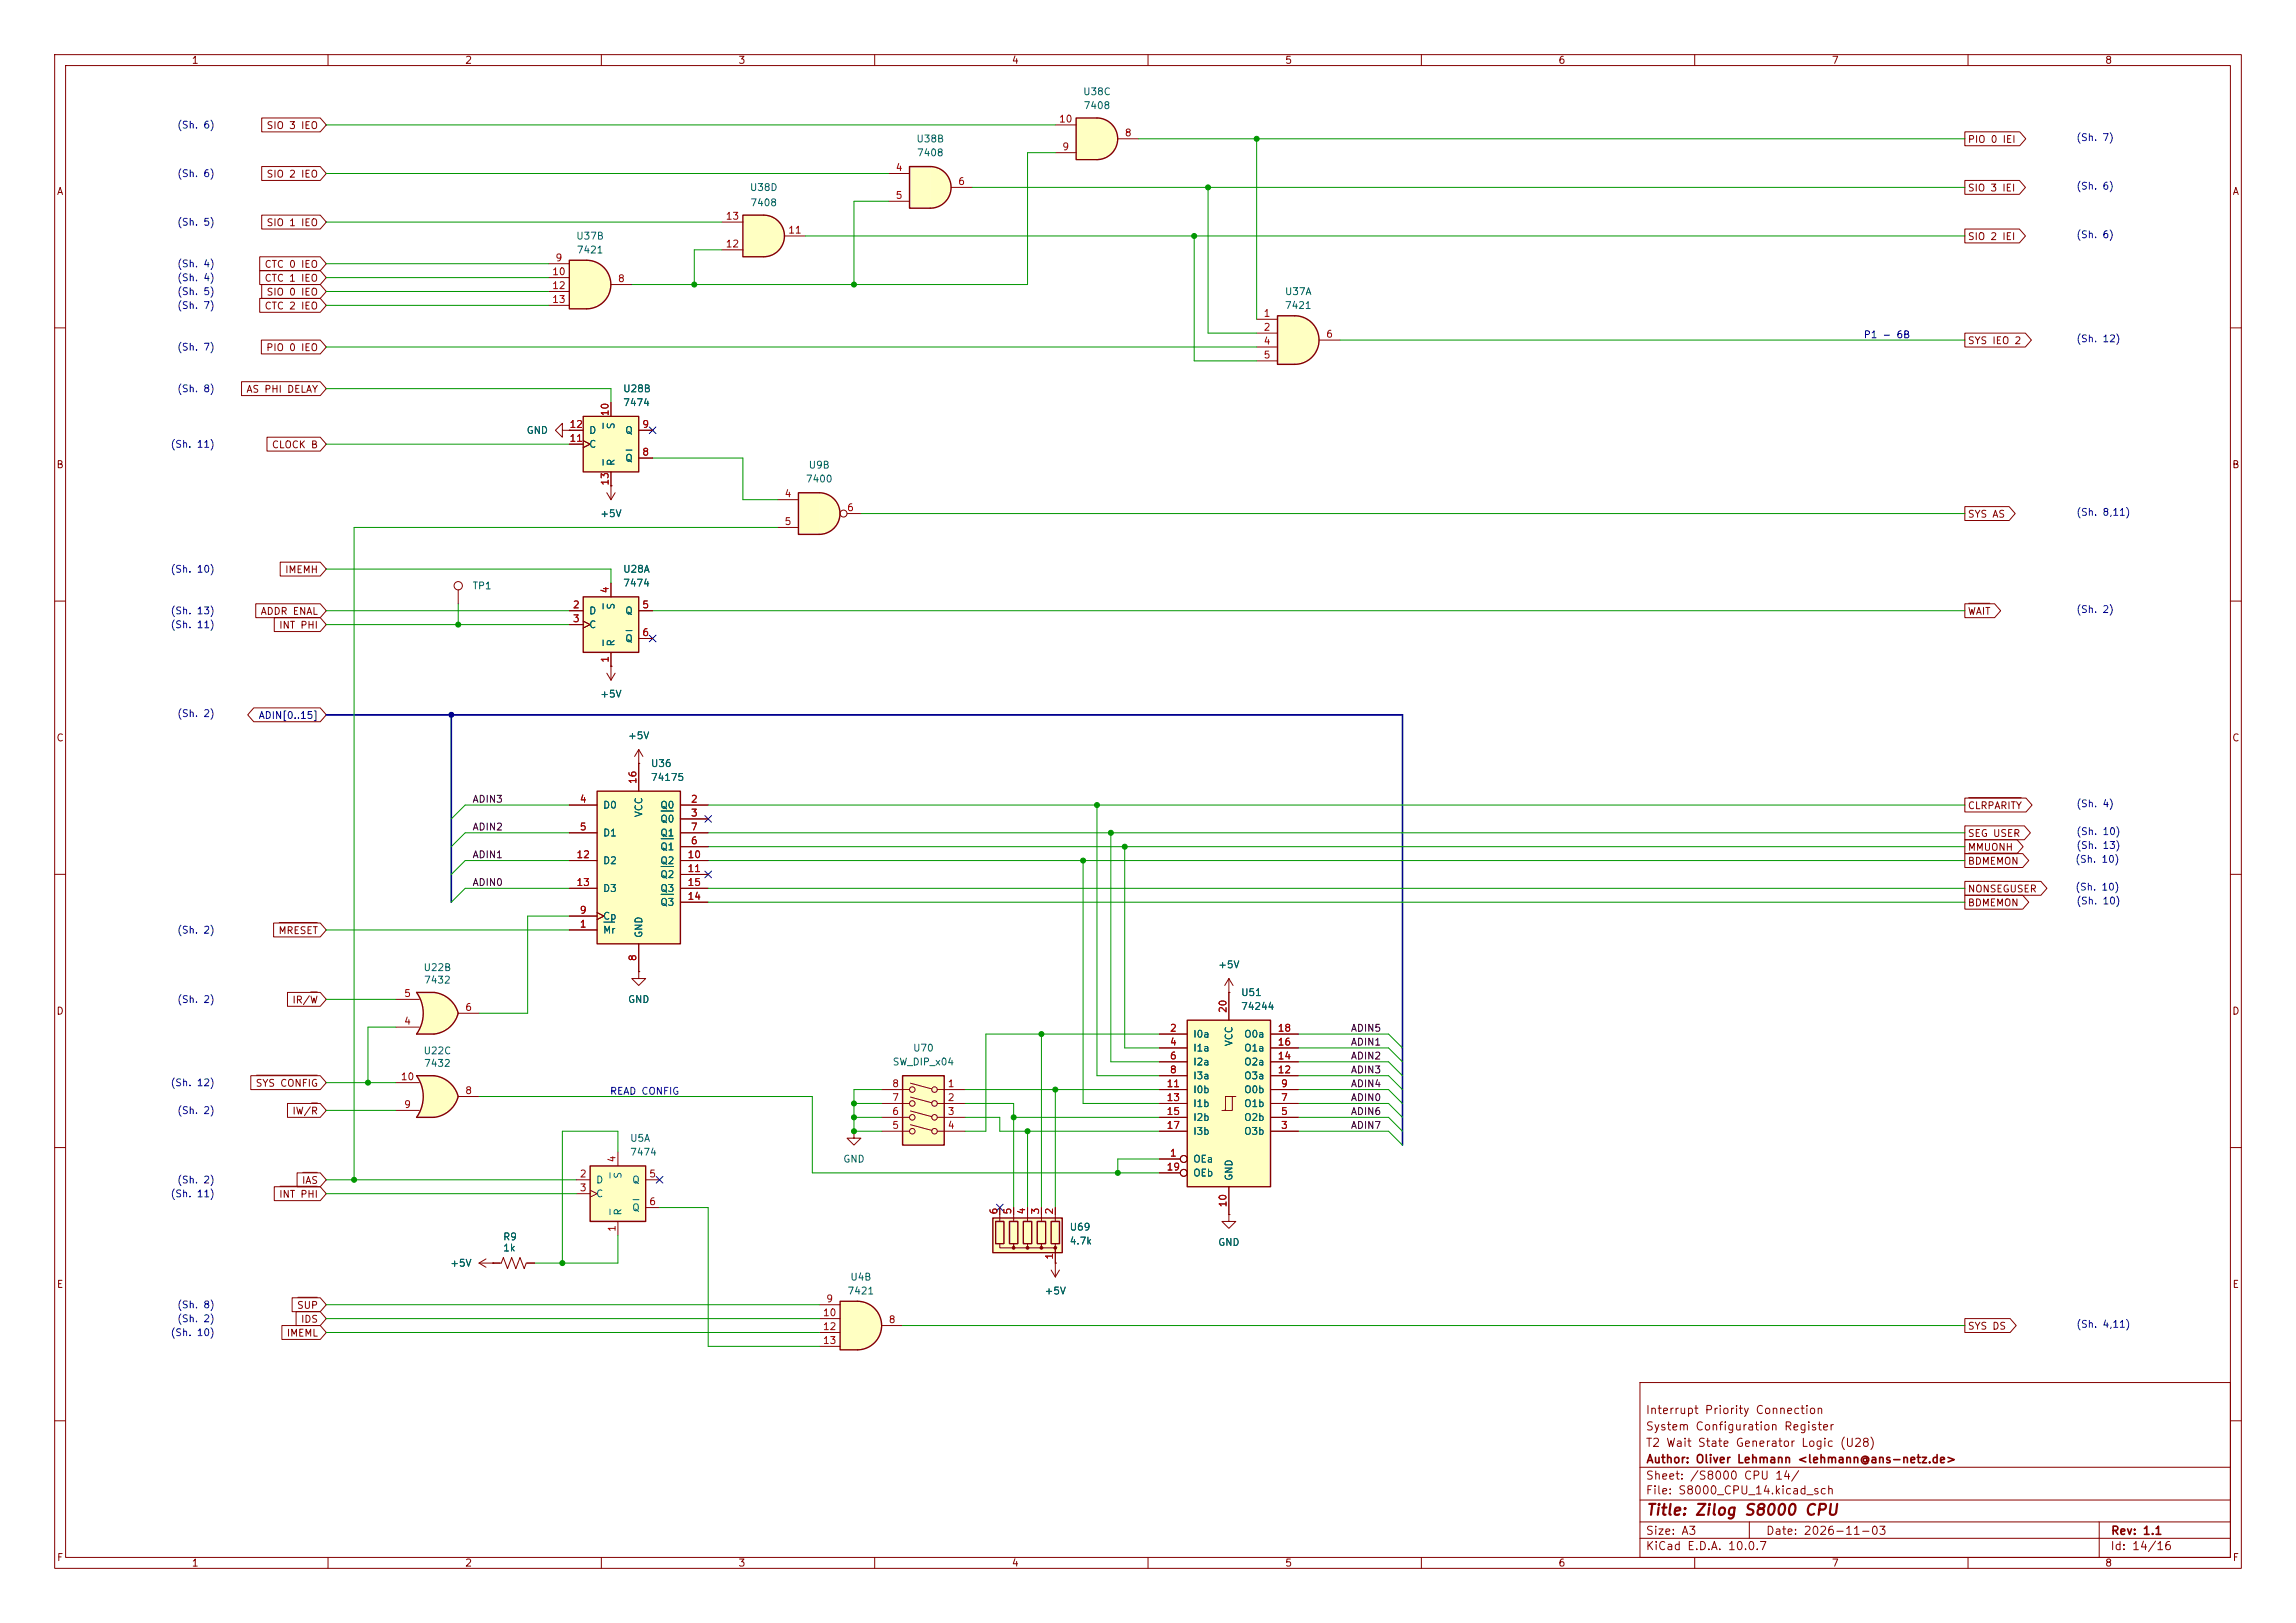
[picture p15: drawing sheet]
<svg xmlns="http://www.w3.org/2000/svg" width="420mm" height="297mm" viewBox="0 0 420 297" stroke-linecap="round" stroke-linejoin="round" font-family="sans-serif">
<defs><g id="words">
<text font-size="2" fill="#840000" x="301" y="277.8">Title: Zilog S8000 CPU</text>
<g font-size="1.5" fill="#840000">
<text x="300.9" y="262.1">System Configuration Register</text>
<text x="300.9" y="259.1">Interrupt Priority Connection</text>
<text x="300.9" y="265.1">T2 Wait State Generator Logic (U28)</text>
<text x="301" y="268.1">Author: Oliver Lehmann &lt;lehmann@ans-netz.de&gt;</text>
<text x="300.9" y="273.8">File: S8000_CPU_14.kicad_sch</text>
<text x="300.9" y="271.1">Sheet: /S8000 CPU 14/</text>
<text x="300.9" y="281.2">Size: A3</text>
<text x="322.9" y="281.2">Date: 2026-11-03</text>
<text x="386" y="281.2">Rev: 1.1</text>
<text x="300.9" y="284">KiCad E.D.A. 10.0.7</text>
<text x="385.9" y="284">Id: 14/16</text>
</g>
<g font-size="1.3" fill="#840000">
<text x="35" y="12">1</text>
<text x="85" y="12">2</text>
<text x="135" y="12">3</text>
<text x="185" y="12">4</text>
<text x="235" y="12">5</text>
<text x="285" y="12">6</text>
<text x="335" y="12">7</text>
<text x="385" y="12">8</text>
<text x="48.7" y="23.9">SIO 3 IEO</text>
<text x="359.9" y="26.5">PIO 0 IEI</text>
<text x="10.3" y="36">A</text>
<text x="48.7" y="32.8">SIO 2 IEO</text>
<text x="359.9" y="35.3">SIO 3 IEI</text>
<text x="408.3" y="36">A</text>
<text x="48.7" y="41.7">SIO 1 IEO</text>
<text x="359.9" y="44.2">SIO 2 IEI</text>
<text x="48.3" y="49.3">CTC 0 IEO</text>
<text x="48.3" y="51.9">CTC 1 IEO</text>
<text x="48.3" y="56.9">CTC 2 IEO</text>
<text x="48.7" y="54.4">SIO 0 IEO</text>
<text x="48.6" y="64.6">PIO 0 IEO</text>
<text x="359.9" y="63.3">SYS IEO 2</text>
<text x="45" y="72.2">AS PHI DELAY</text>
<text x="49.6" y="82.3">CLOCK B</text>
<text x="10.2" y="86">B</text>
<text x="408.2" y="86">B</text>
<text x="359.9" y="95">SYS AS</text>
<text x="52" y="105.2">IMEMH</text>
<text x="47.6" y="112.8">ADDR ENAL</text>
<text x="359.9" y="112.8">WAIT</text>
<text x="51" y="115.4">INT PHI</text>
<text x="10.2" y="136">C</text>
<text x="408.2" y="136">C</text>
<text x="359.9" y="148.4">CLRPARITY</text>
<text x="359.9" y="156">MMUONH</text>
<text x="359.9" y="153.5">SEG USER</text>
<text x="359.9" y="158.5">BDMEMON</text>
<text x="359.9" y="166.2">BDMEMON</text>
<text x="359.9" y="163.6">NONSEGUSER</text>
<text x="50.8" y="171.2">MRESET</text>
<text x="10.2" y="186">D</text>
<text x="53.4" y="183.9">IR/W</text>
<text x="408.2" y="186">D</text>
<text x="46.7" y="199.2">SYS CONFIG</text>
<text x="53.4" y="204.3">IW/R</text>
<text x="51" y="219.5">INT PHI</text>
<text x="55.1" y="217">IAS</text>
<text x="10.3" y="236">E</text>
<text x="54.2" y="239.8">SUP</text>
<text x="408.3" y="236">E</text>
<text x="52.3" y="244.9">IMEML</text>
<text x="54.9" y="242.4">IDS</text>
<text x="359.9" y="243.6">SYS DS</text>
<text x="10.3" y="286">F</text>
<text x="35" y="287">1</text>
<text x="85" y="287">2</text>
<text x="135" y="287">3</text>
<text x="185" y="287">4</text>
<text x="235" y="287">5</text>
<text x="285" y="287">6</text>
<text x="335" y="287">7</text>
<text x="385" y="287">8</text>
<text x="408.3" y="286">F</text>
</g>
<g font-size="1.3" fill="#006464">
<text x="198" y="17.7">U38C</text>
<text x="198.1" y="20.3">7408</text>
<text x="167.5" y="26.4">U38B</text>
<text x="167.6" y="28.9">7408</text>
<text x="137.1" y="35.3">U38D</text>
<text x="137.2" y="38">7408</text>
<text x="105.3" y="44.1">U37B</text>
<text x="105.4" y="46.7">7421</text>
<text x="234.9" y="54.3">U37A</text>
<text x="234.9" y="56.8">7421</text>
<text x="113.9" y="72.1">U28B</text>
<text x="113.9" y="74.6">7474</text>
<text x="96.2" y="79.7">GND</text>
<text x="107.7" y="82.2">C</text>
<text x="107.7" y="79.7">D</text>
<text x="112.7" y="78.7" transform="rotate(-90 112.7 78.7)">S</text>
<text x="114.3" y="79.7">Q</text>
<text x="112.7" y="85.4" transform="rotate(-90 112.7 85.4)">R</text>
<text x="114.3" y="84.8">Q</text>
<text x="147.3" y="88.6">7400</text>
<text x="147.8" y="86.1">U9B</text>
<text x="109.7" y="94.9">+5V</text>
<text x="113.9" y="105.1">U28A</text>
<text x="113.9" y="107.6">7474</text>
<text x="86.3" y="108.2">TP1</text>
<text x="107.7" y="112.7">D</text>
<text x="112.7" y="111.7" transform="rotate(-90 112.7 111.7)">S</text>
<text x="114.3" y="112.7">Q</text>
<text x="107.7" y="115.3">C</text>
<text x="112.7" y="118.4" transform="rotate(-90 112.7 118.4)">R</text>
<text x="114.3" y="117.8">Q</text>
<text x="109.7" y="128">+5V</text>
<text x="114.8" y="135.6">+5V</text>
<text x="119" y="140.7">U36</text>
<text x="119" y="143.2">74175</text>
<text x="110.2" y="148.3">D0</text>
<text x="117.8" y="149.7" transform="rotate(-90 117.8 149.7)">VCC</text>
<text x="120.7" y="148.3">Q0</text>
<text x="110.2" y="153.4">D1</text>
<text x="120.7" y="150.8">Q0</text>
<text x="120.7" y="155.9">Q1</text>
<text x="120.7" y="153.4">Q1</text>
<text x="110.2" y="158.4">D2</text>
<text x="120.7" y="158.4">Q2</text>
<text x="120.7" y="161">Q2</text>
<text x="110.2" y="163.5">D3</text>
<text x="120.7" y="166.1">Q3</text>
<text x="120.7" y="163.5">Q3</text>
<text x="110.2" y="171.1">Mr</text>
<text x="110.2" y="168.6">Cp</text>
<text x="117.8" y="171.7" transform="rotate(-90 117.8 171.7)">GND</text>
<text x="77.4" y="178">U22B</text>
<text x="222.7" y="177.5">+5V</text>
<text x="77.5" y="180.3">7432</text>
<text x="114.8" y="183.8">GND</text>
<text x="226.9" y="182.6">U51</text>
<text x="226.9" y="185.1">74244</text>
<text x="218.2" y="190.2">I0a</text>
<text x="225.8" y="191.6" transform="rotate(-90 225.8 191.6)">VCC</text>
<text x="227.5" y="190.2">O0a</text>
<text x="77.4" y="193.2">U22C</text>
<text x="77.5" y="195.5">7432</text>
<text x="163.2" y="195.3">SW_DIP_x04</text>
<text x="166.9" y="192.7">U70</text>
<text x="218.2" y="192.7">I1a</text>
<text x="218.2" y="195.3">I2a</text>
<text x="218.2" y="197.8">I3a</text>
<text x="227.5" y="197.8">O3a</text>
<text x="227.5" y="195.3">O2a</text>
<text x="227.5" y="192.7">O1a</text>
<text x="218.2" y="200.4">I0b</text>
<text x="218.2" y="202.9">I1b</text>
<text x="227.5" y="202.9">O1b</text>
<text x="227.5" y="200.4">O0b</text>
<text x="115.2" y="209.2">U5A</text>
<text x="218.2" y="205.4">I2b</text>
<text x="218.2" y="208">I3b</text>
<text x="227.5" y="208">O3b</text>
<text x="227.5" y="205.4">O2b</text>
<text x="114" y="215.8" transform="rotate(-90 114 215.8)">S</text>
<text x="115.2" y="211.8">7474</text>
<text x="154.1" y="213.1">GND</text>
<text x="218.2" y="213.1">OEa</text>
<text x="218.2" y="215.6">OEb</text>
<text x="108.9" y="216.9">D</text>
<text x="108.9" y="219.4">C</text>
<text x="115.5" y="216.9">Q</text>
<text x="115.5" y="221.9">Q</text>
<text x="225.8" y="216.2" transform="rotate(-90 225.8 216.2)">GND</text>
<text x="91.9" y="227.3">R9</text>
<text x="114" y="222.5" transform="rotate(-90 114 222.5)">R</text>
<text x="195.6" y="225.5">U69</text>
<text x="82.3" y="232.1">+5V</text>
<text x="91.9" y="229.3">1k</text>
<text x="195.6" y="228">4.7k</text>
<text x="222.7" y="228.3">GND</text>
<text x="154.9" y="237.2">7421</text>
<text x="155.4" y="234.6">U4B</text>
<text x="191" y="237.2">+5V</text>
</g>
<g font-size="1.3" fill="#0000c2">
<text x="32.3" y="23.8">(Sh. 6)</text>
<text x="379.7" y="26.1">(Sh. 7)</text>
<text x="32.3" y="32.7">(Sh. 6)</text>
<text x="379.7" y="35">(Sh. 6)</text>
<text x="32.3" y="41.6">(Sh. 5)</text>
<text x="379.7" y="43.9">(Sh. 6)</text>
<text x="32.3" y="49.2">(Sh. 4)</text>
<text x="32.3" y="51.8">(Sh. 4)</text>
<text x="32.3" y="54.3">(Sh. 5)</text>
<text x="32.3" y="56.8">(Sh. 7)</text>
<text x="32.3" y="64.5">(Sh. 7)</text>
<text x="340.8" y="62.2">P1 - 6B</text>
<text x="379.7" y="62.9">(Sh. 12)</text>
<text x="32.3" y="72.1">(Sh. 8)</text>
<text x="31.1" y="82.2">(Sh. 11)</text>
<text x="379.7" y="94.7">(Sh. 8,11)</text>
<text x="31.1" y="105.1">(Sh. 10)</text>
<text x="31.1" y="112.7">(Sh. 13)</text>
<text x="379.7" y="112.5">(Sh. 2)</text>
<text x="31.1" y="115.3">(Sh. 11)</text>
<text x="32.3" y="131.5">(Sh. 2)</text>
<text x="379.7" y="148">(Sh. 4)</text>
<text x="379.7" y="153.1">(Sh. 10)</text>
<text x="379.7" y="155.7">(Sh. 13)</text>
<text x="379.5" y="158.2">(Sh. 10)</text>
<text x="379.5" y="163.3">(Sh. 10)</text>
<text x="379.7" y="165.8">(Sh. 10)</text>
<text x="32.3" y="171.1">(Sh. 2)</text>
<text x="32.3" y="183.8">(Sh. 2)</text>
<text x="31.1" y="199.1">(Sh. 12)</text>
<text x="111.5" y="200.6">READ CONFIG</text>
<text x="32.3" y="204.2">(Sh. 2)</text>
<text x="31.1" y="219.4">(Sh. 11)</text>
<text x="32.3" y="216.9">(Sh. 2)</text>
<text x="32.3" y="239.7">(Sh. 8)</text>
<text x="31.1" y="244.8">(Sh. 10)</text>
<text x="32.3" y="242.3">(Sh. 2)</text>
<text x="379.7" y="243.3">(Sh. 4,11)</text>
</g>
<g font-size="1.3" fill="#a90000">
<text x="193.6" y="22.7">10</text>
<text x="194.2" y="27.8">9</text>
<text x="205.6" y="25.3">8</text>
<text x="163.7" y="31.6">4</text>
<text x="175.2" y="34.2">6</text>
<text x="132.6" y="40.5">13</text>
<text x="163.7" y="36.7">5</text>
<text x="132.6" y="45.6">12</text>
<text x="144.1" y="43">11</text>
<text x="100.9" y="50.7">10</text>
<text x="100.9" y="53.2">12</text>
<text x="101.5" y="48.1">9</text>
<text x="112.9" y="51.9">8</text>
<text x="100.9" y="55.7">13</text>
<text x="231" y="58.3">1</text>
<text x="231" y="60.8">2</text>
<text x="231" y="63.4">4</text>
<text x="231" y="65.9">5</text>
<text x="242.5" y="62.1">6</text>
<text x="111.6" y="76.3" transform="rotate(-90 111.6 76.3)">10</text>
<text x="104.1" y="81.1">11</text>
<text x="104.1" y="78.6">12</text>
<text x="117.4" y="83.7">8</text>
<text x="117.4" y="78.6">9</text>
<text x="111.6" y="89" transform="rotate(-90 111.6 89)">13</text>
<text x="143.4" y="91.3">4</text>
<text x="154.8" y="93.8">6</text>
<text x="143.4" y="96.4">5</text>
<text x="104.7" y="111.6">2</text>
<text x="111.6" y="108.7" transform="rotate(-90 111.6 108.7)">4</text>
<text x="117.4" y="111.6">5</text>
<text x="104.7" y="114.2">3</text>
<text x="117.4" y="116.7">6</text>
<text x="111.6" y="121.4" transform="rotate(-90 111.6 121.4)">1</text>
<text x="116.7" y="143.6" transform="rotate(-90 116.7 143.6)">16</text>
<text x="105.9" y="147.2">4</text>
<text x="126.3" y="147.2">2</text>
<text x="126.3" y="149.7">3</text>
<text x="105.9" y="152.3">5</text>
<text x="126.3" y="154.8">6</text>
<text x="126.3" y="152.3">7</text>
<text x="105.3" y="157.3">12</text>
<text x="125.7" y="157.3">10</text>
<text x="125.7" y="159.9">11</text>
<text x="105.3" y="162.4">13</text>
<text x="105.9" y="167.5">9</text>
<text x="125.7" y="165">14</text>
<text x="125.7" y="162.4">15</text>
<text x="105.9" y="170">1</text>
<text x="116.7" y="176" transform="rotate(-90 116.7 176)">8</text>
<text x="73.8" y="182.7">5</text>
<text x="85" y="185.3">6</text>
<text x="224.7" y="185.5" transform="rotate(-90 224.7 185.5)">20</text>
<text x="73.8" y="187.8">4</text>
<text x="213.9" y="189.1">2</text>
<text x="213.9" y="191.6">4</text>
<text x="233.6" y="191.6">16</text>
<text x="233.6" y="189.1">18</text>
<text x="73.2" y="198">10</text>
<text x="213.9" y="194.2">6</text>
<text x="213.9" y="196.7">8</text>
<text x="233.6" y="196.7">12</text>
<text x="233.6" y="194.2">14</text>
<text x="73.8" y="203.1">9</text>
<text x="85" y="200.5">8</text>
<text x="163.1" y="201.8">7</text>
<text x="163.1" y="199.3">8</text>
<text x="173.3" y="199.3">1</text>
<text x="173.3" y="201.8">2</text>
<text x="213.3" y="199.3">11</text>
<text x="213.3" y="201.8">13</text>
<text x="234.2" y="201.8">7</text>
<text x="234.2" y="199.3">9</text>
<text x="163.1" y="206.9">5</text>
<text x="163.1" y="204.3">6</text>
<text x="173.3" y="204.3">3</text>
<text x="173.3" y="206.9">4</text>
<text x="213.3" y="204.3">15</text>
<text x="213.3" y="206.9">17</text>
<text x="234.2" y="206.9">3</text>
<text x="234.2" y="204.3">5</text>
<text x="105.9" y="215.8">2</text>
<text x="112.9" y="212.8" transform="rotate(-90 112.9 212.8)">4</text>
<text x="118.6" y="215.8">5</text>
<text x="213.3" y="214.5">19</text>
<text x="213.9" y="212">1</text>
<text x="105.9" y="218.3">3</text>
<text x="118.6" y="220.8">6</text>
<text x="224.7" y="221" transform="rotate(-90 224.7 221)">10</text>
<text x="112.9" y="225.5" transform="rotate(-90 112.9 225.5)">1</text>
<text x="182.7" y="222.3" transform="rotate(-90 182.7 222.3)">6</text>
<text x="185.3" y="222.3" transform="rotate(-90 185.3 222.3)">5</text>
<text x="187.8" y="222.3" transform="rotate(-90 187.8 222.3)">4</text>
<text x="190.4" y="222.3" transform="rotate(-90 190.4 222.3)">3</text>
<text x="192.9" y="222.3" transform="rotate(-90 192.9 222.3)">2</text>
<text x="192.9" y="230.6" transform="rotate(-90 192.9 230.6)">1</text>
<text x="151" y="238.6">9</text>
<text x="150.4" y="241.2">10</text>
<text x="150.4" y="243.7">12</text>
<text x="162.5" y="242.4">8</text>
<text x="150.4" y="246.2">13</text>
</g>
<text font-size="1.3" fill="#000084" x="47.2" y="131.9">ADIN[0..15]</text>
<g font-size="1.3" fill="#0f0f0f">
<text x="86.3" y="147.2">ADIN3</text>
<text x="86.3" y="152.3">ADIN2</text>
<text x="86.3" y="157.4">ADIN1</text>
<text x="86.3" y="162.4">ADIN0</text>
<text x="247" y="191.6">ADIN1</text>
<text x="247" y="189.1">ADIN5</text>
<text x="247" y="194.2">ADIN2</text>
<text x="247" y="196.7">ADIN3</text>
<text x="247" y="199.3">ADIN4</text>
<text x="247" y="201.8">ADIN0</text>
<text x="247" y="206.9">ADIN7</text>
<text x="247" y="204.3">ADIN6</text>
</g>
</g></defs>
<g fill="none" stroke="#840000" stroke-width=".18">
<path d="M10 10h400v277h-400zM12 12h396v273h-396zM60 10v2M110 10v2M160 10v2M210 10v2M260 10v2M310 10v2M360 10v2M10 60h2M408 60h2M10 110h2"/>
<path d="M408 110h2M10 160h2M408 160h2M10 210h2M408 210h2M300 253h108v32h-108zM10 260h2M300 278.5h108M300 274.5h108M300 268.5h108M320 278.5v3M384 278.5v6.5"/>
<path d="M408 260h2M60 285v2M110 285v2M160 285v2M210 285v2M260 285v2M300 281.5h108M310 285v2M360 285v2"/>
</g>
<path d="M236.9 57.8a4.4 4.4 0 0 1 4.4 4.4 4.4 4.4 0 0 1-4.4 4.5z" fill="#ffffc2" stroke="#ffffc2" stroke-width=".18"/>
<path d="M233.7 57.8h3.2v8.9h-3.2z" fill="#ffffc2"/>
<path d="M233.7 57.8h3.2a4.4 4.4 0 0 1 4.4 4.4 4.4 4.4 0 0 1-4.4 4.5h-3.2z" fill="none" stroke="#840000" stroke-width=".25"/>
<path d="M229.9 58.4h3.8M229.9 61h3.8M229.9 63.5h3.8M229.9 66h3.8M241.3 62.2h3.8" fill="none" stroke="#840000" stroke-width=".18"/>
<path d="M181.6 222.9h12.7v6.3h-12.7z" fill="#ffffc2"/>
<path d="M181.6 222.9h12.7v6.3h-12.7zM182.1 223.5h1.5v4.1h-1.5zM184.7 223.5h1.5v4.1h-1.5zM187.2 223.5h1.5v4.1h-1.5zM189.7 223.5h1.6v4.1h-1.6zM192.3 223.5h1.5v4.1h-1.5z" fill="none" stroke="#840000" stroke-width=".25"/>
<g fill="#840000" stroke="#840000" stroke-width=".18">
<circle cx="193" cy="228.3" r=".25"/>
<circle cx="190.5" cy="228.3" r=".25"/>
<circle cx="188" cy="228.3" r=".25"/>
<circle cx="185.4" cy="228.3" r=".25"/>
</g>
<path d="M182.9 227.6v.7h2.5v-.7v.7h2.6v-.7v.7h2.5v-.7v.7h2.5v-.7M182.9 221v2.5M185.4 221v2.5M188 221v2.5M190.5 221v2.5M193 221v2.5M193 228.6v2.5" fill="none" stroke="#840000" stroke-width=".18"/>
<path d="M76.2 189.2h3.2M76.2 181.6h3.2" fill="none" stroke="#ffffc2" stroke-width=".18"/>
<g fill="#ffffc2" stroke="#ffffc2" stroke-width=".18">
<path d="M79.4 181.6a5.2 5.2 0 0 1 4.4 3.8l-5 1.4z"/>
<path d="M78.8 184.1l5 1.3a5.1 5.1 0 0 1-4.4 3.8z"/>
</g>
<path d="M76.2 181.6h3.2v7.6h-3.2a6.6 6.6 0 0 0 0-7.6z" fill="#ffffc2"/>
<path d="M76.2 181.6h3.2a5.2 5.2 0 0 1 4.4 3.8 5.2 5.2 0 0 1-4.4 3.8h-3.2a6.6 6.6 0 0 0 0-7.6z" fill="none" stroke="#840000" stroke-width=".25"/>
<path d="M72.4 188h4.3M72.4 182.9h4.3M83.8 185.4h3.8" fill="none" stroke="#840000" stroke-width=".18"/>
<path d="M76.2 196.9h3.2M76.2 204.5h3.2" fill="none" stroke="#ffffc2" stroke-width=".18"/>
<g fill="#ffffc2" stroke="#ffffc2" stroke-width=".18">
<path d="M79.4 196.8a5.2 5.2 0 0 1 4.4 3.9l-5 1.3z"/>
<path d="M78.8 199.4l5 1.3a5.1 5.1 0 0 1-4.4 3.8z"/>
</g>
<path d="M76.2 196.9h3.2v7.6h-3.2a6.6 6.6 0 0 0 0-7.6z" fill="#ffffc2"/>
<path d="M79.4 196.8a5.2 5.2 0 0 1 4.4 3.9 5.1 5.1 0 0 1-4.4 3.8h-3.2a6.6 6.6 0 0 0 0-7.6h3.2" fill="none" stroke="#840000" stroke-width=".25"/>
<path d="M72.4 198.1h4.3M72.4 203.2h4.3M83.8 200.7h3.8" fill="none" stroke="#840000" stroke-width=".18"/>
<path d="M200.7 21.6a3.8 3.8 0 0 1 3.7 3.8 3.8 3.8 0 0 1-3.7 3.8z" fill="#ffffc2" stroke="#ffffc2" stroke-width=".18"/>
<path d="M196.8 21.6h3.9v7.6h-3.9z" fill="#ffffc2"/>
<path d="M196.8 21.6h3.9a3.8 3.8 0 0 1 3.7 3.8 3.8 3.8 0 0 1-3.7 3.8h-3.9z" fill="none" stroke="#840000" stroke-width=".25"/>
<path d="M193 27.9h3.8M193 22.9h3.8M204.5 25.4h3.8M102.9 78.7v-1.2l-1.3 1.2 1.3 1.3v-1.3h1.2M104.1 78.7h.1M111 90.2l.8 1.2M111.8 88.9h.1M111.8 88.9v2.5M112.5 90.2l-.7 1.2" fill="none" stroke="#840000" stroke-width=".18"/>
<path d="M106.7 76.2h10.1v10.2h-10.1z" fill="#ffffc2"/>
<path d="M106.7 76.2h10.1v10.2h-10.1z" fill="none" stroke="#840000" stroke-width=".25"/>
<path d="M104.1 78.7h2.6M111.8 73.7v2.5M116.8 78.7h2.6M104.1 81.3h2.6M106.7 80.6l1.2 .7-1.2 .6M111.8 86.4v2.5M116.8 83.8h2.6" fill="none" stroke="#840000" stroke-width=".18"/>
<path d="M110.3 77.4v1M110.3 84.1v1M114.5 82.4h1.1" fill="none" stroke="#006464" stroke-width=".18"/>
<path d="M170.2 30.5a3.8 3.8 0 0 1 3.8 3.8 3.8 3.8 0 0 1-3.8 3.8z" fill="#ffffc2" stroke="#ffffc2" stroke-width=".18"/>
<path d="M166.4 30.5h3.8v7.6h-3.8z" fill="#ffffc2"/>
<path d="M166.4 30.5h3.8a3.8 3.8 0 0 1 3.8 3.8 3.8 3.8 0 0 1-3.8 3.8h-3.8z" fill="none" stroke="#840000" stroke-width=".25"/>
<path d="M162.6 31.8h3.8M162.6 36.8h3.8M174 34.3h3.8" fill="none" stroke="#840000" stroke-width=".18"/>
<path d="M107.3 47.6a4.4 4.4 0 0 1 4.4 4.5 4.4 4.4 0 0 1-4.4 4.4z" fill="#ffffc2" stroke="#ffffc2" stroke-width=".18"/>
<path d="M104.1 47.6h3.2v8.9h-3.2z" fill="#ffffc2"/>
<path d="M104.1 47.6h3.2a4.4 4.4 0 0 1 4.4 4.5 4.4 4.4 0 0 1-4.4 4.4h-3.2z" fill="none" stroke="#840000" stroke-width=".25"/>
<path d="M100.3 48.3h3.8M100.3 50.8h3.8M100.3 53.3h3.8M100.3 55.9h3.8M111.8 52.1h3.8" fill="none" stroke="#840000" stroke-width=".18"/>
<path d="M139.7 39.4a3.8 3.8 0 0 1 3.8 3.8 3.8 3.8 0 0 1-3.8 3.8z" fill="#ffffc2" stroke="#ffffc2" stroke-width=".18"/>
<path d="M135.9 39.4h3.8v7.6h-3.8z" fill="#ffffc2"/>
<path d="M135.9 39.4h3.8a3.8 3.8 0 0 1 3.8 3.8 3.8 3.8 0 0 1-3.8 3.8h-3.8z" fill="none" stroke="#840000" stroke-width=".25"/>
<path d="M132.1 45.7h3.8M132.1 40.6h3.8M143.5 43.2h3.8" fill="none" stroke="#840000" stroke-width=".18"/>
<path d="M165.1 196.9h7.6v12.7h-7.6z" fill="#ffffc2"/>
<g fill="none" stroke="#840000" stroke-width=".18">
<path d="M161.3 199.4h5.1M166.5 198.2l3.9 1.1M171.4 199.4h5.1M161.3 201.9h5.1M161.3 204.5h5.1M161.3 207h5.1M166.5 200.8l3.9 1M166.5 203.3l3.9 1M166.5 205.8l3.9 1.1M171.4 201.9h5.1M171.4 204.5h5.1M171.4 207h5.1"/>
<circle cx="166.9" cy="199.4" r=".51"/>
<circle cx="170.9" cy="199.4" r=".51"/>
<circle cx="166.9" cy="207" r=".51"/>
<circle cx="166.9" cy="204.5" r=".51"/>
<circle cx="166.9" cy="201.9" r=".51"/>
<circle cx="170.9" cy="204.5" r=".51"/>
<circle cx="170.9" cy="201.9" r=".51"/>
<circle cx="170.9" cy="207" r=".51"/>
</g>
<path d="M165.1 196.9h7.6v12.7h-7.6z" fill="none" stroke="#840000" stroke-width=".25"/>
<path d="M149.9 90.2a3.8 3.8 0 0 1 3.8 3.8 3.8 3.8 0 0 1-3.8 3.8z" fill="#ffffc2" stroke="#ffffc2" stroke-width=".18"/>
<path d="M146 90.2h3.9v7.6h-3.9z" fill="#ffffc2"/>
<path d="M146 90.2h3.9a3.8 3.8 0 0 1 3.8 3.8 3.8 3.8 0 0 1-3.8 3.8h-3.9z" fill="none" stroke="#840000" stroke-width=".25"/>
<g fill="none" stroke="#840000" stroke-width=".18">
<path d="M142.2 91.4h3.8M142.2 96.5h3.8M154.9 94h2.6M116.8 177.8v1.3h1.3l-1.3 1.2-1.2-1.2h1.2M116.8 177.8h.1"/>
<circle cx="154.3" cy="94" r=".63"/>
</g>
<path d="M109.2 144.8h15.3v27.9h-15.3z" fill="#ffffc2"/>
<path d="M109.2 144.8h15.3v27.9h-15.3z" fill="none" stroke="#840000" stroke-width=".25"/>
<g fill="none" stroke="#840000" stroke-width=".18">
<path d="M83.8 108v2.5M111 123.2l.8 1.3M111.8 121.9h.1M111.8 121.9v2.6M112.5 123.2l-.7 1.3M116.8 139.7h.1M116.8 137.2v7.6M116.8 137.2l-.7 1.2M116.8 137.2l.8 1.2M104.1 147.3h5.1M104.1 152.4h5.1M104.1 157.5h5.1"/>
<path d="M124.5 147.3h5M124.5 149.9h5M124.5 152.4h5M124.5 154.9h5M124.5 157.5h5M104.1 170.2h5.1M104.1 167.6h5.1M104.1 162.6h5.1M109.2 167l1.3 .6-1.3 .7M116.8 172.7v5.1M124.5 160h5M124.5 162.6h5"/>
<path d="M124.5 165.1h5M224.8 179.1l-.8 1.2M224.8 179.1l.8 1.2M224.8 179.1v2.5M224.8 181.6h.1M224.8 222.2v1.3h1.3l-1.3 1.3-1.3-1.3h1.3M224.8 222.2h.1"/>
<circle cx="83.8" cy="107.2" r=".76"/>
</g>
<path d="M120.9 148.4h2.3M120.9 153.5h2.3M120.9 158.6h2.3M110.5 168.7h1.9M120.9 163.7h2.3" fill="none" stroke="#006464" stroke-width=".18"/>
<path d="M106.7 109.2h10.1v10.2h-10.1z" fill="#ffffc2"/>
<path d="M106.7 109.2h10.1v10.2h-10.1z" fill="none" stroke="#840000" stroke-width=".25"/>
<g fill="none" stroke="#840000" stroke-width=".18">
<path d="M104.1 111.8h2.6M104.1 114.3h2.6M106.7 113.7l1.2 .6-1.2 .6M111.8 106.7v2.5M111.8 119.4v2.5M116.8 111.8h2.6M116.8 116.8h2.6M87.6 231.1h4.1l.4-1 .7 2.1 .8-2.1 .8 2.1 .7-2.1 .8 2.1 .4-1.1h1.5M87.6 231.1l1.3 .8M88.9 230.4l-1.3 .7M90.2 231.1h.1M192.3 232.4l.7 1.3"/>
<path d="M193 231.1h.1M193 231.1v2.6M193.8 232.4l-.8 1.3"/>
</g>
<path d="M110.3 110.5v.9M110.3 117.1v1M114.5 115.4h1.1" fill="none" stroke="#006464" stroke-width=".18"/>
<path d="M156.8 238.1a4.4 4.4 0 0 1 4.5 4.5 4.4 4.4 0 0 1-4.5 4.4z" fill="#ffffc2" stroke="#ffffc2" stroke-width=".18"/>
<path d="M153.7 238.1h3.1v8.9h-3.1z" fill="#ffffc2"/>
<path d="M153.7 238.1h3.1a4.4 4.4 0 0 1 4.5 4.5 4.4 4.4 0 0 1-4.5 4.4h-3.1z" fill="none" stroke="#840000" stroke-width=".25"/>
<path d="M156.2 207v1.3h1.3l-1.3 1.3-1.3-1.3h1.3M156.2 207h.1M149.9 238.8h3.8M149.9 241.3h3.8M149.9 243.8h3.8M149.9 246.4h3.8M161.3 242.6h3.8" fill="none" stroke="#840000" stroke-width=".18"/>
<path d="M217.2 186.7h15.2v30.5h-15.2z" fill="#ffffc2"/>
<g fill="none" stroke="#840000" stroke-width=".18">
<path d="M212.1 189.2h5.1M212.1 191.8h5.1M212.1 194.3h5.1M212.1 196.9h5.1M212.1 199.4h5.1M224.8 181.6v5.1M232.4 189.2h5.1M232.4 191.8h5.1M232.4 194.3h5.1M232.4 196.9h5.1M232.4 199.4h5.1M212.1 212.1h3.8"/>
<path d="M212.1 207h5.1M212.1 204.5h5.1M212.1 201.9h5.1M212.1 214.6h3.8M224.8 217.2v5M225.4 200.7h-1.2v2.5M226.1 200.7h-.7v2.5h-1.9M232.4 207h5.1M232.4 204.5h5.1M232.4 201.9h5.1"/>
<circle cx="216.5" cy="212.1" r=".63"/>
<circle cx="216.5" cy="214.6" r=".63"/>
</g>
<path d="M217.2 186.7h15.2v30.5h-15.2z" fill="none" stroke="#840000" stroke-width=".25"/>
<path d="M107.9 213.4h10.2v10.1h-10.2z" fill="#ffffc2"/>
<path d="M107.9 213.4h10.2v10.1h-10.2z" fill="none" stroke="#840000" stroke-width=".25"/>
<g fill="none" stroke="#840000" stroke-width=".18">
<path d="M47.9 21.6h10.7l1.1 1.3-1.1 1.2h-10.7zM47.9 39.4h10.7l1.1 1.2-1.1 1.3h-10.7zM47.9 30.5h10.7l1.1 1.3-1.1 1.2h-10.7zM359.4 24.1h10.1l1.1 1.3-1.1 1.3h-10.1zM359.4 33h10l1.1 1.3-1.1 1.3h-10zM47.5 54.6h11.1l1.1 1.3-1.1 1.3h-11.1zM47.5 47h11.1l1.1 1.3-1.1 1.2h-11.1zM47.5 49.5h11.1l1.1 1.3-1.1 1.3h-11.1zM47.9 52.1h10.7l1.1 1.2-1.1 1.3h-10.7zM359.4 41.9h10l1.1 1.3-1.1 1.3h-10zM44.2 69.8h14.4l1.1 1.3-1.1 1.3h-14.4zM47.8 62.2h10.8l1.1 1.3-1.1 1.3h-10.8z"/>
<path d="M104.1 78.7h.1M104.1 78.7h2.6M111.8 73.7v2.5M116.8 78.7h2.6M359.4 61h11.1l1.1 1.2-1.1 1.3h-11.1zM48.8 80h9.8l1.1 1.3-1.1 1.3h-9.8zM104.1 81.3h2.6M106.7 80.6l1.2 .7-1.2 .6M111.8 88.9h.1M111.8 86.4v2.5M116.8 83.8h2.6M359.4 92.7h8.1l1.1 1.3-1.1 1.3h-8.1z"/>
<path d="M46.8 110.5h11.8l1.1 1.3-1.1 1.2h-11.8zM50.2 113h8.4l1.1 1.3-1.1 1.3h-8.4zM51.3 102.9h7.3l1.1 1.2-1.1 1.3h-7.3zM104.1 111.8h2.6M104.1 114.3h2.6M106.7 113.7l1.2 .6-1.2 .6M111.8 106.7v2.5M111.8 119.4v2.5M116.8 111.8h2.6M116.8 116.8h2.6M359.4 110.5h5.5l1.1 1.3-1.1 1.2h-5.5zM360.1 110.4h3.9"/>
<path d="M46.4 129.5h12.2l1.1 1.3-1.1 1.3h-12.2l-1.1-1.3zM111.8 121.9h.1M116.8 139.7h.1M116.8 139.7v5.1M104.1 147.3h5.1M104.1 152.4h5.1M104.1 157.5h5.1M124.5 147.3h5M124.5 149.9h5M124.5 152.4h5M124.5 154.9h5M124.5 157.5h5"/>
<path d="M359.4 146h11.2l1.1 1.3-1.1 1.3h-11.2zM359.4 153.7h9.6l1.1 1.2-1.1 1.3h-9.6zM359.4 151.1h10.9l1.1 1.3-1.1 1.3h-10.9zM359.4 156.2h10.6l1.1 1.3-1.1 1.3h-10.6zM360.1 146h9.6M360.1 156.1h9M50 168.9h8.6l1.1 1.3-1.1 1.3h-8.6zM51.1 168.8h6.9M104.1 170.2h5.1M104.1 167.6h5.1M104.1 162.6h5.1M109.2 167l1.3 .6-1.3 .7"/>
<path d="M116.8 177.8h.1M116.8 172.7v5.1M124.5 160h5M124.5 162.6h5M124.5 165.1h5M359.4 163.8h10.6l1.1 1.3-1.1 1.3h-10.6zM359.4 161.3h13.9l1.1 1.3-1.1 1.2h-13.9zM45.9 196.8h12.7l1.1 1.3-1.1 1.3h-12.7zM46.9 196.8h11.1M52.6 181.6h6l1.1 1.3-1.1 1.3h-6zM56.8 181.5h1.2M212.1 189.2h5.1"/>
<path d="M212.1 191.8h5.1M212.1 194.3h5.1M212.1 196.9h5.1M212.1 199.4h5.1M224.8 181.6h.1M224.8 181.6v5.1M232.4 189.2h5.1M232.4 191.8h5.1M232.4 194.3h5.1M232.4 196.9h5.1M232.4 199.4h5.1M50.2 217.2h8.4l1.1 1.2-1.1 1.3h-8.4z"/>
<path d="M51.2 217.1h6.8M52.6 201.9h6l1.1 1.3-1.1 1.3h-6zM54.3 214.6h4.3l1.1 1.3-1.1 1.3h-4.3zM55.4 214.5h2.6M57 201.8h1M105.4 215.9h2.5M105.4 218.4h2.5M107.9 217.8l1.3 .6-1.3 .7M113 210.8v2.6M118.1 215.9h2.5M212.1 212.1h3.8M212.1 207h5.1"/>
<path d="M212.1 204.5h5.1M212.1 201.9h5.1M212.1 214.6h3.8M224.8 217.2v5M232.4 207h5.1M232.4 204.5h5.1M232.4 201.9h5.1M53.4 237.5h5.2l1.1 1.3-1.1 1.2h-5.2zM54.5 237.4h3.5M90.2 231.1h.1M90.2 231.1h1.2M96.5 231.1h1.3"/>
<path d="M113 223.5v2.6M118.1 221h2.5M182.9 221v1.2M185.4 221v1.2M188 221v1.2M190.5 221v1.2M193 231.1h.1M193 221v1.2M193 228.6v2.5M224.8 222.2h.1M51.6 242.6h7l1.1 1.2-1.1 1.3h-7zM54.2 240h4.4l1.1 1.3-1.1 1.3h-4.4z"/>
<path d="M359.4 241.3h8.3l1.1 1.3-1.1 1.2h-8.3z"/>
<circle cx="216.5" cy="212.1" r=".63"/>
<circle cx="216.5" cy="214.6" r=".63"/>
</g>
<g fill="none" stroke="#006464" stroke-width=".18">
<path d="M110.3 77.4v1M110.3 84.1v1M114.5 82.4h1.1M110.3 110.5v.9M110.3 117.1v1M114.5 115.4h1.1M120.9 148.4h2.3M120.9 153.5h2.3M120.9 158.6h2.3M110.5 168.7h1.9M120.9 163.7h2.3M111.6 214.6v1"/>
<path d="M115.8 219.5h1.1M111.6 221.3v1"/>
</g>
<path d="M59.7 130.8h196.8v78.8M82.5 130.8v34.3" fill="none" stroke="#000084" stroke-width=".3"/>
<g fill="none" stroke="#009600" stroke-width=".18">
<path d="M59.7 31.8h102.9M59.7 22.9h133.3M162.6 36.8h-6.4v15.3M177.8 34.3h181.6M193 27.9h-5v24.2h-72.4M208.3 25.4h151.1M221 34.3v26.7h8.9M229.9 25.4v33M59.7 50.8h40.6M59.7 40.6h72.4M59.7 48.3h40.6M59.7 53.3h40.6"/>
<path d="M59.7 55.9h40.6M132.1 45.7h-5.1v6.4M147.3 43.2h212.1M218.4 43.2v22.8h11.5M59.7 63.5h170.2M59.7 71.1h52.1v2.6M245.1 62.2h114.3M59.7 81.3h44.4M119.4 83.8h16.5v7.6h6.3M142.2 96.5h-77.4v119.4M157.5 94h201.9M59.7 111.8h44.4"/>
<path d="M59.7 104.1h52.1v2.6M59.7 114.3h44.4M83.8 110.5v3.8M119.4 111.8h240M104.1 157.5h-19l-2.6 2.5M104.1 147.3h-19l-2.6 2.6M104.1 152.4h-19l-2.6 2.5M129.5 157.5h229.9M129.5 147.3h229.9M129.5 152.4h229.9M129.5 154.9h229.9M198.1 157.5v44.4h14"/>
<path d="M200.7 147.3v49.6h11.4M203.2 152.4v41.9h8.9M205.7 154.9v36.9h6.4M59.7 170.2h44.4M104.1 162.6h-19l-2.6 2.5M104.1 167.6h-7.6v17.8h-8.9M129.5 165.1h229.9M129.5 162.6h229.9M59.7 198.1h12.7M59.7 182.9h12.7M72.4 188h-5.1v10.1M161.3 199.4h-5.1v7.6h5.1"/>
<path d="M176.5 199.4h35.6M190.5 189.2v31.8M193 199.4v21.6M212.1 189.2h-31.8v17.8h-3.8M237.5 189.2h16.5l2.5 2.6M237.5 196.9h16.5l2.5 2.5M237.5 194.3h16.5l2.5 2.6M237.5 191.8h16.5l2.5 2.5M237.5 199.4h16.5l2.5 2.5M59.7 203.2h12.7M59.7 215.9h45.7M59.7 218.4h45.7"/>
<path d="M87.6 200.7h61v13.9h63.5M113 210.8v-3.8h-10.1v24.1M156.2 201.9h5.1M156.2 204.5h5.1M176.5 204.5h6.4v2.5h29.2M176.5 201.9h8.9v19.1M185.4 204.5h26.7M188 207v14M212.1 212.1h-7.6v2.5M237.5 207h16.5l2.5 2.6M237.5 201.9h16.5l2.5 2.6M237.5 204.5h16.5l2.5 2.5"/>
<path d="M59.7 238.8h90.2M113 226.1v5h-15.2M120.6 221h8.9v25.4h20.4M59.7 241.3h90.2M59.7 243.8h90.2M165.1 242.6h194.3"/>
</g>
<path d="M118.8 78.1l1.2 1.2M120 78.1l-1.2 1.2M118.8 116.2l1.2 1.2M120 116.2l-1.2 1.2M128.9 149.3l1.2 1.2M128.9 159.4l1.2 1.2M130.1 149.3l-1.2 1.2M130.1 159.4l-1.2 1.2M120 215.3l1.3 1.2M121.3 215.3l-1.3 1.2M182.3 220.4l1.2 1.2M183.5 220.4l-1.2 1.2" fill="none" stroke="#000084" stroke-width=".18"/>
<g fill="#009600" stroke="#009600" stroke-width=".18">
<circle cx="64.8" cy="215.9" r=".46"/>
<circle cx="102.9" cy="231.1" r=".46"/>
<circle cx="198.1" cy="157.5" r=".46"/>
<circle cx="203.2" cy="152.4" r=".46"/>
<circle cx="205.7" cy="154.9" r=".46"/>
<circle cx="200.7" cy="147.3" r=".46"/>
<circle cx="190.5" cy="189.2" r=".46"/>
<circle cx="83.8" cy="114.3" r=".46"/>
<circle cx="127" cy="52.1" r=".46"/>
<circle cx="156.2" cy="52.1" r=".46"/>
<circle cx="67.3" cy="198.1" r=".46"/>
<circle cx="229.9" cy="25.4" r=".46"/>
<circle cx="221" cy="34.3" r=".46"/>
<circle cx="218.4" cy="43.2" r=".46"/>
<circle cx="156.2" cy="201.9" r=".46"/>
<circle cx="156.2" cy="204.5" r=".46"/>
<circle cx="185.4" cy="204.5" r=".46"/>
<circle cx="156.2" cy="207" r=".46"/>
<circle cx="193" cy="199.4" r=".46"/>
<circle cx="188" cy="207" r=".46"/>
<circle cx="204.5" cy="214.6" r=".46"/>
</g>
<circle cx="82.5" cy="130.8" r=".46" fill="#000084" stroke="#000084" stroke-width=".18"/>
<use href="#words"/>
</svg>
